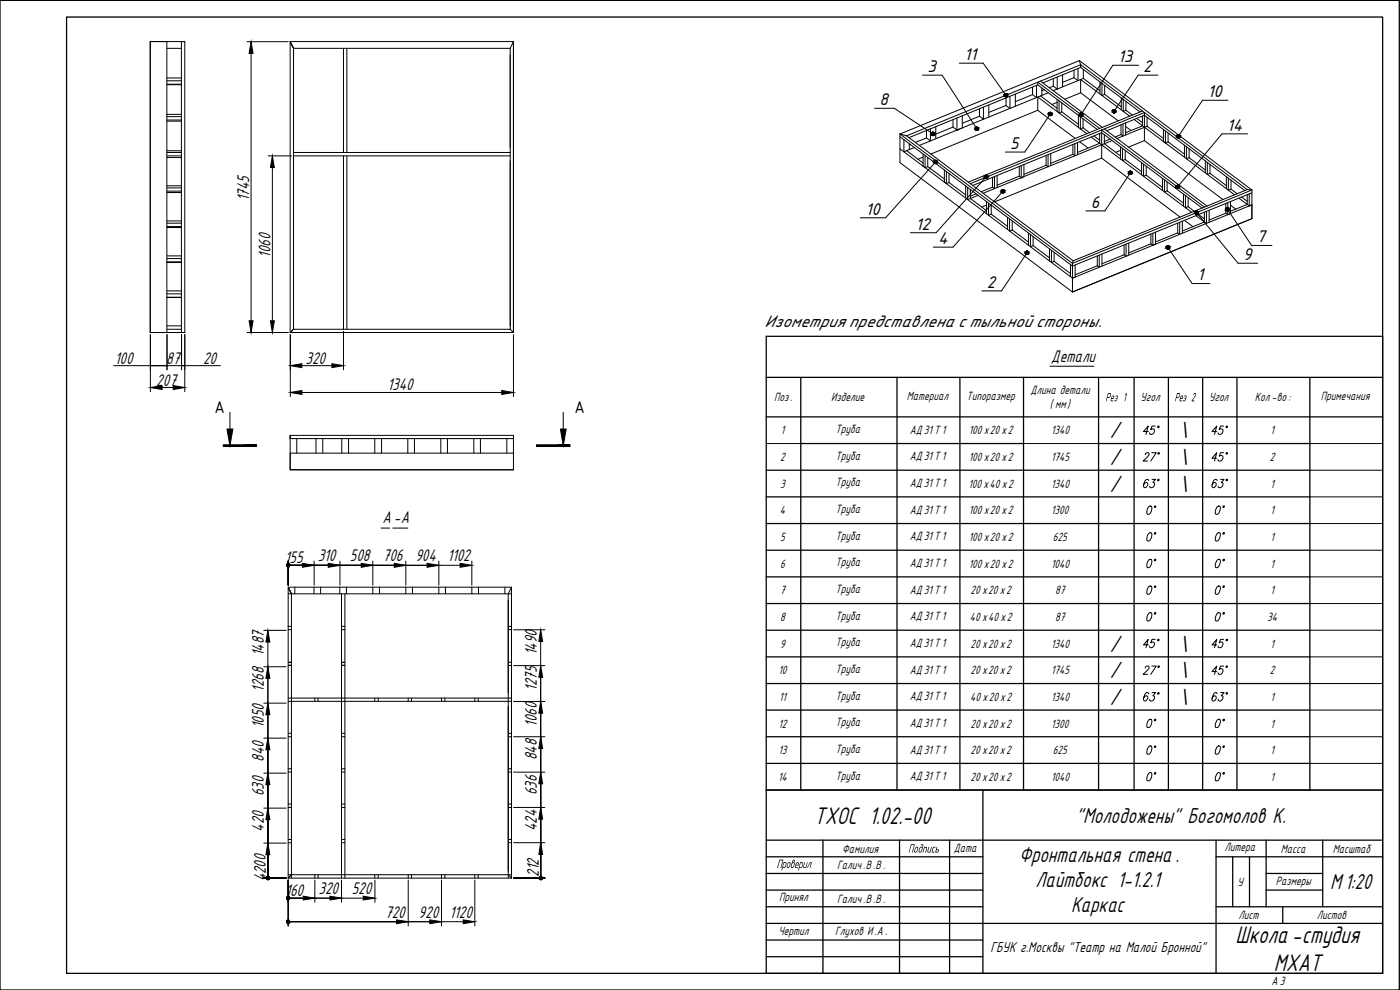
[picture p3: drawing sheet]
<svg xmlns="http://www.w3.org/2000/svg" width="420mm" height="297mm" viewBox="0 0 420 297" stroke-linecap="round" stroke-linejoin="round" font-family="sans-serif">
<defs><g id="words">
<g font-size="8">
<text x="244.3" y="247.1">ТХОС 1.02.-00</text>
<text x="370.8" y="282.9">Школа-студия</text>
<text x="382.3" y="291.2">МХАТ</text>
</g>
<g font-size="7.9">
<text x="333" y="131.5">/</text>
<text x="353.8" y="131.5">\</text>
<text x="333" y="139.5">/</text>
<text x="353.8" y="139.5">\</text>
<text x="333" y="147.5">/</text>
<text x="353.8" y="147.5">\</text>
<text x="333" y="195.5">/</text>
<text x="353.8" y="195.5">\</text>
<text x="333" y="203.5">/</text>
<text x="353.8" y="203.5">\</text>
<text x="333" y="211.5">/</text>
<text x="353.8" y="211.5">\</text>
</g>
<g font-size="7.2">
<text x="322.9" y="246.8">&quot;Молодожены&quot; Богомолов К.</text>
<text x="305.9" y="258.6">Фронтальная стена .</text>
<text x="310.8" y="266.1">Лайтбокс 1-1.2.1</text>
<text x="399.2" y="266.8">М1:20</text>
<text x="321.4" y="273.6">Каркас</text>
</g>
<g font-size="6.2">
<text x="341.8" y="139.7">27°</text>
<text x="362.7" y="139.7">45°</text>
<text x="342.9" y="163.7">0°</text>
<text x="363.4" y="163.7">0°</text>
<text x="347.8" y="187.7" transform="rotate(-90 347.8 187.7)">0°</text>
<text x="368.3" y="187.7" transform="rotate(-90 368.3 187.7)">0°</text>
<text x="341.8" y="211.7">63°</text>
<text x="362.7" y="211.7">63°</text>
<text x="347.8" y="235.7" transform="rotate(-90 347.8 235.7)">0°</text>
<text x="368.3" y="235.7" transform="rotate(-90 368.3 235.7)">0°</text>
</g>
<g font-size="5.7">
<text x="341.8" y="131.6">45°</text>
<text x="362.7" y="131.6">45°</text>
<text x="341.8" y="147.5">63°</text>
<text x="362.7" y="147.5">63°</text>
<text x="342.9" y="155.6">0°</text>
<text x="363.4" y="155.6">0°</text>
<text x="342.9" y="171.4">0°</text>
<text x="363.4" y="171.4">0°</text>
<text x="342.9" y="179.6">0°</text>
<text x="363.4" y="179.6">0°</text>
<text x="341.8" y="195.4">45°</text>
<text x="362.7" y="195.4">45°</text>
<text x="341.8" y="203.6">27°</text>
<text x="362.7" y="203.6">45°</text>
<text x="342.9" y="219.4">0°</text>
<text x="363.4" y="219.4">0°</text>
<text x="342.9" y="227.5">0°</text>
<text x="363.4" y="227.5">0°</text>
</g>
<g font-size="5.6">
<text x="74.8" y="60.4" transform="rotate(-90 74.8 60.4)">1745</text>
<text x="81.2" y="77.4" transform="rotate(-90 81.2 77.4)">1060</text>
<text x="34.5" y="109.1">100</text>
<text x="49.9" y="109.1">87</text>
<text x="61" y="109.1">20</text>
<text x="91.7" y="109.1">320</text>
<text x="315.5" y="108.5">Детали</text>
<text x="46.9" y="115.7">207</text>
<text x="116.3" y="117.2">1340</text>
<text x="114.8" y="157">А -А</text>
<text x="85.5" y="169">155</text>
<text x="95.4" y="168.4">310</text>
<text x="105" y="168.4">508</text>
<text x="114.9" y="168.4">706</text>
<text x="124.7" y="168.4">904</text>
<text x="134.3" y="168.4">1102</text>
<text x="79.2" y="196.9" transform="rotate(-90 79.2 196.9)">1487</text>
<text x="161.1" y="196.6" transform="rotate(-90 161.1 196.6)">1490</text>
<text x="79.2" y="207.7" transform="rotate(-90 79.2 207.7)">1268</text>
<text x="161.1" y="207.3" transform="rotate(-90 161.1 207.3)">1275</text>
<text x="79.2" y="218.6" transform="rotate(-90 79.2 218.6)">1050</text>
<text x="161.1" y="218.1" transform="rotate(-90 161.1 218.1)">1060</text>
<text x="79.2" y="228.5" transform="rotate(-90 79.2 228.5)">840</text>
<text x="161.1" y="228.1" transform="rotate(-90 161.1 228.1)">848</text>
<text x="79.2" y="238.9" transform="rotate(-90 79.2 238.9)">630</text>
<text x="161.1" y="238.6" transform="rotate(-90 161.1 238.6)">636</text>
<text x="79.2" y="249.5" transform="rotate(-90 79.2 249.5)">420</text>
<text x="161.1" y="249.5" transform="rotate(-90 161.1 249.5)">424</text>
<text x="161.7" y="263" transform="rotate(-90 161.7 263)">212</text>
<text x="79.8" y="264.5" transform="rotate(-90 79.8 264.5)">4200</text>
<text x="85.6" y="268.8">160</text>
<text x="95.6" y="268.3">320</text>
<text x="105.6" y="268.3">520</text>
<text x="115.6" y="275.4">720</text>
<text x="125.6" y="275.4">920</text>
<text x="134.9" y="275.3">1120</text>
</g>
<g font-size="4.9">
<text x="278.3" y="21.7">3</text>
<text x="289.4" y="18.1">11</text>
<text x="335.5" y="18.7">13</text>
<text x="343.1" y="21.7">2</text>
<text x="362.4" y="29.2">10</text>
<text x="264" y="31.6">8</text>
<text x="368.2" y="39.3">14</text>
<text x="303.2" y="44.7">5</text>
<text x="259.7" y="64.5">10</text>
<text x="327.4" y="62.4">6</text>
<text x="274.7" y="68.9">12</text>
<text x="281.6" y="73.3">4</text>
<text x="377.1" y="72.8">7</text>
<text x="373" y="78.1">9</text>
<text x="296.2" y="86.4">2</text>
<text x="359.3" y="84.1">1</text>
<text x="229.4" y="98.1">Изометрия представлена с тыльной стороны.</text>
<text x="64.3" y="123.9">А</text>
<text x="172.4" y="123.9">А</text>
</g>
<text font-size="4.8" x="297.3" y="285.6">ГБУК г.Москвы &quot;Театр на Малой Бронной&quot;</text>
<g font-size="4">
<text x="309.2" y="118.1">Длина детали</text>
<text x="232.3" y="120.4">Поз.</text>
<text x="249.5" y="120.4">Изделие</text>
<text x="272.1" y="120">Материал</text>
<text x="290.1" y="120">Типоразмер</text>
<text x="315.1" y="122.5">( мм)</text>
<text x="331.7" y="120.4">Рез</text>
<text x="336.9" y="120.4">1</text>
<text x="342.3" y="120.4">Угол</text>
<text x="352.4" y="120.4">Рез 2</text>
<text x="362.8" y="120.4">Угол</text>
<text x="376.6" y="120.4">Кол-во:</text>
<text x="396.4" y="120">Примечания</text>
<text x="234.3" y="130.3">1</text>
<text x="250.7" y="129.9">Труба</text>
<text x="273" y="130.2">АД 31Т 1</text>
<text x="290.7" y="130.3">100 х20 х2</text>
<text x="315.4" y="130.3">1340</text>
<text x="381.3" y="130.3">1</text>
<text x="250.7" y="138">Труба</text>
<text x="234.1" y="138.3">2</text>
<text x="273" y="138.1">АД 31Т 1</text>
<text x="290.7" y="138.3">100 х20 х2</text>
<text x="315.4" y="138.3">1745</text>
<text x="381.1" y="138.3">2</text>
<text x="234.1" y="146.3">3</text>
<text x="250.7" y="146">Труба</text>
<text x="273" y="146.1">АД 31Т 1</text>
<text x="290.7" y="146.3">100 х40х2</text>
<text x="315.4" y="146.3">1340</text>
<text x="381.3" y="146.3">1</text>
<text x="234" y="154.3">4</text>
<text x="250.7" y="154">Труба</text>
<text x="273" y="154.1">АД 31Т 1</text>
<text x="290.7" y="154.3">100 х20 х2</text>
<text x="315.5" y="154.3">1300</text>
<text x="381.3" y="154.3">1</text>
<text x="250.7" y="162">Труба</text>
<text x="234.1" y="162.3">5</text>
<text x="273" y="162.1">АД 31Т 1</text>
<text x="290.7" y="162.3">100 х20 х2</text>
<text x="316" y="162.3">625</text>
<text x="381.3" y="162.3">1</text>
<text x="234.1" y="170.3">6</text>
<text x="250.7" y="170">Труба</text>
<text x="273" y="170.1">АД 31Т 1</text>
<text x="290.7" y="170.3">100 х20 х2</text>
<text x="315.4" y="170.3">1040</text>
<text x="381.3" y="170.3">1</text>
<text x="234.1" y="178.3">7</text>
<text x="250.7" y="178">Труба</text>
<text x="273" y="178.1">АД 31Т 1</text>
<text x="291.3" y="178.3">20 х20 х2</text>
<text x="316.7" y="178.3">87</text>
<text x="381.3" y="178.3">1</text>
<text x="250.7" y="186">Труба</text>
<text x="234.1" y="186.3">8</text>
<text x="273" y="186.1">АД 31Т 1</text>
<text x="291.1" y="186.3">40х40 х2</text>
<text x="316.7" y="186.3">87</text>
<text x="380.3" y="186.3">34</text>
<text x="234.1" y="194.3">9</text>
<text x="250.7" y="194">Труба</text>
<text x="273" y="194.1">АД 31Т 1</text>
<text x="291.3" y="194.3">20 х20 х2</text>
<text x="315.4" y="194.3">1340</text>
<text x="381.3" y="194.3">1</text>
<text x="233.6" y="202.3">10</text>
<text x="250.7" y="202">Труба</text>
<text x="273" y="202.1">АД 31Т 1</text>
<text x="291.3" y="202.3">20 х20 х2</text>
<text x="315.4" y="202.3">1745</text>
<text x="381.1" y="202.3">2</text>
<text x="250.7" y="210">Труба</text>
<text x="233.8" y="210.3">11</text>
<text x="273" y="210.1">АД 31Т 1</text>
<text x="291.2" y="210.3">40 х20 х2</text>
<text x="315.4" y="210.3">1340</text>
<text x="381.3" y="210.3">1</text>
<text x="233.6" y="218.3">12</text>
<text x="250.7" y="218">Труба</text>
<text x="273" y="218.1">АД 31Т 1</text>
<text x="291.3" y="218.3">20 х20 х2</text>
<text x="315.5" y="218.3">1300</text>
<text x="381.3" y="218.3">1</text>
<text x="233.6" y="226.3">13</text>
<text x="250.7" y="226">Труба</text>
<text x="273" y="226.1">АД 31Т 1</text>
<text x="291.3" y="226.3">20 х20 х2</text>
<text x="316" y="226.3">625</text>
<text x="381.3" y="226.3">1</text>
<text x="250.7" y="234">Труба</text>
<text x="233.5" y="234.3">14</text>
<text x="273" y="234.1">АД 31Т 1</text>
<text x="291.3" y="234.3">20 х20 х2</text>
<text x="315.4" y="234.3">1040</text>
<text x="381.3" y="234.3">1</text>
<text x="252.7" y="255.8">Фамилия</text>
<text x="272.5" y="255.8">Подпись</text>
<text x="286.3" y="255.6">Дата</text>
<text x="367.5" y="255.4">Литера</text>
<text x="384.4" y="255.8">Масса</text>
<text x="400" y="255.8">Масштаб</text>
<text x="233" y="260.4">Проверил</text>
<text x="251.2" y="260.8">Галич.В.В.</text>
<text x="371.3" y="265.8">У</text>
<text x="382.9" y="265.5">Размеры</text>
<text x="233.8" y="270.5">Принял</text>
<text x="251.2" y="270.8">Галич.В.В.</text>
<text x="371.6" y="275.8">Лист</text>
<text x="395.2" y="275.8">Листов</text>
<text x="233.6" y="280.4">Чертил</text>
<text x="250.6" y="280.4">Глухов И.А.</text>
<text x="381.6" y="295.6">А 3</text>
</g>
</g></defs>
<!-- layer: 0 -->
<g fill="none" stroke="#000" stroke-width=".3">
<path d="M45.1 12.5h9.3v87.3h-4.3v-87.3h-5v87.3zM50.1 14.5h4.3M55.5 12.5h-1.1h1.1v87.3M87.1 12.5h67v87.3h-67zM88.1 14.5l-1-2 1 2M103.1 14.5v31.2M104.1 14.5v31.2M153.1 14.5h-65v84.3M153.1 16.5v27.8M154.1 12.5v87.3l-1-1v-84.3zM323.9 18.2l.4 1.2M323.9 18.2l-53.8 22"/>
<path d="M323.9 18.2l51.8 38.8M324.3 19.4v.8M324.3 19.4l-52.2 21.4M324.3 19.4l50 37.5M50.1 24.2h4.3M50.1 23.4h4.3M50.1 25.4h4.3M50.1 34.3h4.3M50.1 36.4h4.3M50.1 25.3h4.3M50.1 35h4.3M50.1 36h4.3"/>
<path d="M278 39.1v2.3M279.2 38.7v3.6l-1.2-.9M280.8 38v3.6M286 38.1l-5.2 2.1M286 35.9v2.2M286 38.1l1.2 .9M287.2 39h.1M287.2 35.4v3.6M288.8 34.7v3.7l-1.6 .6M294 34.9l-5.2 2.1M294 32.6v2.3M295.1 32.2v3.6l-1.1-.9"/>
<path d="M296.8 31.5v3.6M301.9 31.7l-5.1 2M301.9 29.4v2.3M303.1 28.9v3.6l-1.2-.8M304.7 28.3v3.6M309.9 28.4l-5.2 2.1M309.9 26.1v2.3M311.1 25.6v3.7l-1.2-.9M311.4 25.5l17.9 13.3M311.4 25.5v-.8l18.6 13.9M311.4 33.1v-4l14.8 11M311.4 25.5l-38.6 15.8"/>
<path d="M311.4 33.1l11.3 8.5M311.4 33.1l-32 13.1M312.3 24.3l18.5 14M312.3 28.8l4.9 3.7M312.7 26.4v2.2M313.4 27l-.7 .2M314.6 27.8l-38.7 15.8M316.1 25.9l-1.2 .4M316.1 23.6v2.3M317.2 29.8v3.6M317.2 30.7l-1.5 .7M317.3 23.1v3.6l-1.2-.8"/>
<path d="M317.8 30.3v3.6l.8-.3M318.6 30.9v2.7M318.6 33.6l5 3.7M318.9 22.5v3.6M322.3 23.3l-3.4 1.4M322.3 21.1v2.2M323.5 20.6v3.6l-1.2-.9M323.6 34.6v3.6M324.2 35v3.7l.8-.4M324.3 27.8v-3.9l14.7 11M324.3 20.2l-11.3 4.7M324.3 20.2l17.8 13.4"/>
<path d="M324.3 27.8l11.3 8.5M324.3 27.8l-4.8 2M325 35.7v2.6M325 38.3l2 1.5M325.1 23.5l5 3.7M325.1 20.9v2.6M325.1 23.5l-9 3.7M330.1 24.6v3.6M330.7 25v3.6l.8-.3M331.4 38.7l30.8 23.1M331.5 28.3l5 3.7M331.5 25.6v2.7"/>
<path d="M332.1 39.2l11.4-4.6 30.1 22.6M336.4 37.5v2.9M336.5 29.4v3.6M337 37.2v3.6l-.6-.4M337.1 29.8v3.6l.8-.3M337.8 36.9v3.6M337.8 38l1.6 1.1M337.9 33.1l2 1.4M337.9 30.4v2.7M340.4 35.8l30.1 22.6M341.2 35.5l1.7 1.3M342.9 34.8v2.9l-5.1 2.1"/>
<path d="M342.9 33.3l-52.3 21.3M344.3 37.9l4.9 3.7M344.3 35.2v2.7M344.3 37.9l-9.1 3.7M349.2 38.8v3.7l.6 .4M349.8 39.3v3.6M350.6 39.9v2.7M50.1 45.7h4.3M50.1 46.8h4.3M50.1 45.2h4.3M50.1 47.3h4.3M50.1 55.7h4.3"/>
<path d="M50.1 57.8h4.3M50.1 56.4h4.3M50.1 57.3h4.3M88.1 45.7h65M88.1 46.8h65M103.1 46.8v52M104.1 46.8v52M153.1 48.2v49.6M270.1 41l51.8 38.8 53.8-21.9M270.1 40.2v8.6l51.8 38.8M270.1 40.2l2 .6M270.1 44.6l51.8 38.9"/>
<path d="M270.1 40.2l51.8 38.8M271.3 41.9v3.6l3.1-1.2M272.1 40.8l50 37.5M272.1 45.2l4.9 3.7M272.9 41.3h.1M272.9 43.1v1.8M273.2 43.4l-.3 .1M277 46.3v3.6l.6 .4M277 47.1l-1.5 .7M277.6 46.7v3.6M278 41.4l-3.3 1.3M278.4 47.3v2.7"/>
<path d="M278.4 50l-.8 .3M278.4 50l5 3.7M283.4 51v3.6l.6 .5M284 51.5v3.6M284.8 52.1v2.7M284.8 54.8l-.8 .3M284.8 54.8l5 3.7M289.8 55.8v3.6M290.4 56.2v3.7l3.1-1.3M291.2 56.9v2.6l4.9 3.7M291.9 55.7l38.7-15.9 30.2 22.6M292.9 58.2l-1.7 .7"/>
<path d="M297.9 53.2v3M297.9 56.2l-3.4 1.3M298.4 53v3.6l-.5-.4M299.3 52.6v3.6M305.9 49.9v3M305.9 52.9l.6 .4M305.9 52.9l-6.6 2.7M306.5 53.3h.1M306.5 49.7v3.6M307.3 49.3v3.7l-.8 .3M313.9 46.6v3M313.9 49.6l-6.6 2.7"/>
<path d="M314.5 46.4v3.6l-.6-.4M315.3 46.1v3.6M322 43.4v2.9M322 46.3l-6.7 2.7M322.6 43.1l-.1 3.6-.5-.4M323.4 42.8v3.6M324 42.5l2.6 1.9M327.5 41.1l30.1 22.6M328.3 40.8l1.7 1.3M330 40.1v2.9l-6.6 2.7M330.6 47.4v-8.4l30.8 23.1M330.6 47.4l-32.1 13.2"/>
<path d="M330.6 47.4l23.6 17.7M331.4 40.5v2.6l4.9 3.7M333.1 41.7l-1.7 .7M333.7 42.2l-38.6 15.8M336.3 44.1v3.6M336.3 45.1l-1.4 .6M336.4 40.4l-1.8 .7M336.9 44.6v3.6l.8-.3M337.7 45.2v2.7M337.7 47.9l4.9 3.6M342.6 48.8v3.6M343.2 49.3v3.6l.8-.3"/>
<path d="M343.5 42.2v-8.4l-52.3 21.3M343.5 42.2l23.5 17.7M343.5 42.2l-4.8 1.9M344 49.9v2.7M344 52.6l4.9 3.6M348.9 53.5v3.7M349.5 54v3.6l.8-.3M350.3 54.6v2.7M350.3 57.3l4.9 3.6M350.6 42.6l4.9 3.7M350.6 42.6l-.8 .3M355.2 58.3v3.6"/>
<path d="M355.5 43.6v3.6M355.8 58.7v3.6l.8-.3M356.1 44v3.7l.8-.4M356.6 59.3v2.7M356.9 47.3l4.8 3.7M356.9 44.6v2.7M361.7 48.3v3.6M362.3 48.8v3.6l.8-.4M363.1 52l4.9 3.7M363.1 49.3v2.7M368 53v3.6M368.6 53.5v3.6l.8-.3"/>
<path d="M369.4 56.8l1.9 1.4M369.4 54v2.8M371.8 59.5l2.5 1.8M372.6 59.1l1.7 1.3M374.3 56.9l-52.2 21.4M374.3 58.4v2.9M374.3 56.9l1.4 .1M374.9 58.2v3.6M375.7 57v8.6l-53.8 22M375.7 57l-53.8 22M50.1 66.3h4.3M50.1 68.3h4.3"/>
<path d="M50.1 76.8h4.3M50.1 78.8h4.3M50.1 67h4.3M50.1 68h4.3M50.1 77.6h4.3M50.1 78.6h4.3M296.1 60.5v3.7M296.1 61.5l-1.5 .6M296.7 61v3.6l.8-.4M297.5 61.6v2.6M297.5 64.2l4.9 3.7M302.4 65.3v3.6"/>
<path d="M303 65.7v3.6l.8-.3M303.8 66.3v2.7M303.8 69l4.9 3.6M308.7 70v3.6M309.2 70.4v3.6l.8-.3M310 71v2.7M310 73.7l5 3.7M315 74.7v3.6M315.6 75.1v3.6l.8-.3M316.4 75.7v2.7M316.4 78.4l4.9 3.7M321.3 79.4v3.6"/>
<path d="M321.9 79v8.6M322.1 78.3l-.2 .7M322.7 79.5v3.6l-.8 .4M329.3 76.8v2.9M329.3 79.7l-6.6 2.8M329.9 76.6v3.6l-.6-.5M330.7 76.2v3.7M337.4 73.5v2.9M337.4 76.4l-6.7 2.7M337.9 73.3v3.6l-.5-.5M338.8 73v3.6M345.4 73.2l-6.6 2.7"/>
<path d="M345.4 70.2v3M345.4 73.2l.6 .4M346 70v3.6M346.8 69.7v3.6l-.8 .3M353.4 67v2.9M353.4 69.9l-6.6 2.7M354 66.7v3.6l-.6-.4M354.8 66.4v3.6M355.5 66.1l2.5 1.9M356.6 62l1.8 1.4M359.7 64.4l1.7 1.3M361.4 63.7v2.9l-6.5 2.7"/>
<path d="M362.1 63.4v3.6l-3.2-2.3M362.9 63.1v3.6M367.9 61v3M367.9 64l.6 .4M367.9 64l-5 2M368.5 60.8v3.6M369.3 60.5v3.6l-.8 .3M369.3 61.5l1.6 1.3M374.3 61.3l.6 .5M374.3 61.3l-5 2.1M374.9 61.8l.8-.3-53.8 22M45.1 99.8h5h-5"/>
<path d="M50.1 98.8h4.3M50.1 97.8h4.3M50.1 87.3h4.3M50.1 89.3h4.3M50.1 88.2h4.3M50.1 89.2h4.3M55.5 99.8h-1.1h1.1M88.1 98.8l-1 1M88.1 98.8h65M69 123.7v10M87.1 130.6v1v-1h67v10.4M89.1 131.6v4.4"/>
<path d="M94.8 131.6v4.4M96.9 131.6v4.4M102.6 131.6v4.4M104.6 131.6v4.4M112.5 131.6v4.4M114.5 131.6v4.4M122.4 131.6v4.4M124.4 131.6v4.4M132.3 131.6v4.4M134.3 131.6v4.4M142.2 131.6v4.4M144.2 131.6v4.4"/>
<path d="M152.1 131.6v4.4M154.1 131.6h-67v9.4h67M154.1 136h-67v5h67M169 123.7v10M114.4 158.4h2.5M117.9 158.4h1.9M119.9 158.4h2.5M86.5 176.2h67v87.3h-67zM86.5 178.2h1M87.5 178.2l-1-2 1 2M88.5 176.2v2M94.2 176.2v2"/>
<path d="M96.2 176.2v2M102 176.2v2M102.5 178.2v85.3M103.5 178.2v85.3M104 176.2v2M111.9 176.2v2M113.9 176.2v2M121.8 176.2v2M123.8 176.2v2M131.7 176.2v2M133.7 176.2v2M141.6 176.2v2"/>
<path d="M143.6 176.2v2M151.5 176.2v2M153.5 176.2v87.3l-1-1v-84.3zM153.5 178.2h-66v84.3M86.5 198.7h1M86.5 199.7h1M86.5 187.9h1M86.5 188.9h1M86.6 198.8h.8M86.6 199.6h.8M102.5 198.7h1M102.5 199.7h1"/>
<path d="M102.5 187.9h1M102.5 188.9h1M102.6 198.8h.8M102.6 199.6h.8M152.5 180.2v27.7M152.5 198.7h1M152.5 199.7h1M152.5 187.9h1M152.5 188.9h1M86.5 209.5h67M86.5 210.4h67M94.5 209.5v.9"/>
<path d="M95.5 209.5v.9M112.5 209.5v.9M113.5 209.5v.9M122.5 209.5v.9M123.5 209.5v.9M132.5 209.5v.9M133.5 209.5v.9M142.5 209.5v.9M143.5 209.5v.9M152.5 211.9v49.5M86.5 230.7h1M86.5 231.6h1"/>
<path d="M86.5 220h1M86.5 221.1h1M102.5 230.7h1M102.5 231.6h1M102.5 220h1M102.5 221.1h1M152.5 230.7h1M152.5 231.6h1M152.5 220h1M152.5 221.1h1M86.5 241.2h1M86.5 242.3h1"/>
<path d="M86.5 251.9h1M86.5 252.8h1M102.5 241.2h1M102.5 242.3h1M102.5 251.9h1M102.5 252.8h1M152.5 241.2h1M152.5 242.3h1M152.5 251.9h1M152.5 252.8h1M86.5 262.5h1v1M87.5 262.5l-1 1"/>
<path d="M87.5 262.5h65M94.5 262.5v1M95.5 262.5v1M112.5 262.5v1M113.5 262.5v1M122.5 262.5v1M123.5 262.5v1M132.5 262.5v1M133.5 262.5v1M142.5 262.5v1M143.5 262.5v1M153.5 262.5h-1v1"/>
</g>
<g fill="none" stroke="#000" stroke-width=".38">
<path d="M0 .1h419.9v296.9h-419.9zM20 5.1h395v286.9h-395zM230 237.1h185v54.9h-185zM295 237.1v54.9M230 252.1h185M230 257.1h65M247 252.1v39.9M270 252.1v39.9M285 252.1v39.9M365 257.1h50M365 252.1v39.9M370 257.1v15"/>
<path d="M375 257.1v15M380 252.1v20M397 252.1v20M230 262.1h65M230 267.1h65M230 272.1h65M230 277.1h185M365 272.1h50M380 262.1h17M380 267.1h17M385 272.1v5M230 282.1h65"/>
<path d="M230 287h65"/>
</g>
<g fill="#000">
<path d="M241.4 258.7l.2 .1-.3 1.3 .5 .1 .6-1.5-.5 1.7-.9-.1zM243 258.8l.6-.1-.4 1.7-.2-.1 .4-1.4h-.2l-1 1.5zM278.6 254.2l.2-.1-.3 1.4 .6 .1 .3-1.4 .3-.1-.6 1.7h-.6l-.2-.2zM280 254.3l.2-.2h.6l-.1 .2-.6 .2-.2 1 .4 .1v.2l-.6-.2z"/>
<path d="M240.1 258.8l.7-.1 .2 .5-.3 1-.8 .2-.4 .8zM240.3 258.9l-.4 1.3 .7-.2 .2-1z"/>
<path d="M281.1 254.1h.2l-.2 .7h.5l.2 .5-.4 .5h-.7zM281.1 255l-.2 .6 .6-.1 .1-.3z"/>
</g>
<g fill="none" stroke="#000" stroke-width=".3">
<path d="M74.1 12.5h12.4M75.4 16v80.3M80.5 46.8h7M81.7 50.3v46M74.1 99.8h12.4M103.1 99.4v11.5M34.1 109.7h11M45.1 100.4v17.1M48.6 116.3h3.4M50.1 109.7h-5h5M50.1 109.7h4.4M50.1 100.4v10.5"/>
<path d="M54.5 100.4v10.5M55.5 109.7h-1h1M55.5 109.7h10.6M55.5 100.4v17.1M87.1 100.4v18.6M90.6 117.8h60M90.6 109.7h9M154.1 100.4v18.6M86.5 168.3v7.3M86.5 169.6h51.6M94.3 168.3v7.3M102 168.3v7.3"/>
<path d="M111.9 168.3v7.3M121.8 168.3v7.3M131.7 168.3v7.3M141.6 168.3v7.3M79.2 189.1h6.7M80.4 192.6v70.9M154.1 199.7h9.4M154.1 189h9.4M162.3 192.5v71M79.2 211h6.7M79.2 200.1h6.7M154.1 210.5h9.4"/>
<path d="M79.2 232h6.7M79.2 221.5h6.7M154.1 231.7h9.4M154.1 221.1h9.4M79.2 253h6.7M79.2 242.5h6.7M154.1 252.8h9.4M154.1 242.3h9.4M79.2 263.5h6.7M86.5 264.1v13.7M86.5 269.5h22.5M86.5 276.5h52.5"/>
<path d="M94.5 264.1v6.6M102.5 264.1v6.6M112.5 264.1v6.6M122.5 264.1v13.7M132.5 264.1v13.7M142.5 264.1v13.7M154.1 263.5h9.4"/>
</g>
<g fill="#000" stroke="#000" stroke-width=".3">
<path d="M75.4 12.5l.5 3.5h-1.1zM81.7 46.8l.6 3.5h-1.1zM74.8 96.3h1.1l-.5 3.5zM81.2 96.3h1.1l-.6 3.5zM45.1 116.3l3.5-.6v1.2zM52 115.7l3.5 .6-3.5 .6zM87.1 117.8l3.5-.6v1.1zM87.1 109.7l3.5-.6v1.2zM99.6 109.1l3.5 .6-3.5 .6zM150.6 117.2l3.5 .6-3.5 .5zM90.8 169l3.5 .6-3.5 .6zM98.5 169l3.5 .6-3.5 .6z"/>
<path d="M108.4 169l3.5 .6-3.5 .6zM118.3 169l3.5 .6-3.5 .6zM128.2 169l3.5 .6-3.5 .6zM138.1 169l3.5 .6-3.5 .6zM80.4 189.1l.6 3.5h-1.2zM162.3 189l.6 3.5h-1.2zM80.4 211l.6 3.4h-1.2zM80.4 200.1l.6 3.4h-1.2zM162.3 210.5l.6 3.5h-1.2zM162.3 199.7l.6 3.5h-1.2zM80.4 232l.6 3.4h-1.2zM80.4 221.5l.6 3.4h-1.2z"/>
<path d="M162.3 231.7l.6 3.4h-1.2zM162.3 221.1l.6 3.5h-1.2zM80.4 253l.6 3.4h-1.2zM80.4 242.5l.6 3.4h-1.2zM162.3 252.8l.6 3.6h-1.2zM162.3 242.3l.6 3.5h-1.2zM91 268.9l3.5 .6-3.5 .5zM99 268.9l3.5 .6-3.5 .5zM109 268.9l3.5 .6-3.5 .5zM119 276l3.5 .5-3.5 .6zM129 276l3.5 .5-3.5 .6zM139 276l3.5 .5-3.5 .6z"/>
</g>
<!-- layer: 0 -->
<g fill="#000" stroke="#000" stroke-width=".3">
<path d="M68.1 128.7h1.8l-.9 5zM168.2 128.7h1.7l-.9 5z"/>
<path d="M67 134h10v-.5zM67 133.5h10l-10 .5z"/>
<path d="M161 133.5v.5l10.1-.5zM161 134l10.1-.5v.5z"/>
<path d="M86.1 169.6v.2l.4-.2zM86.1 169.8l.4-.2-.2 .4zM86.5 169.6l-.2 .4h.2z"/>
<path d="M86.1 169.6v.2l.4-.2zM86.1 169.8l.4-.2-.2 .4zM86.5 169.6l-.2 .4h.2z"/>
<path d="M86.1 169.6v.2l.4-.2zM86.1 169.8l.4-.2-.2 .4zM86.5 169.6l-.2 .4h.2z"/>
<path d="M86.1 169.6v.2l.4-.2zM86.1 169.8l.4-.2-.2 .4zM86.5 169.6l-.2 .4h.2z"/>
<path d="M86.1 169.6v.2l.4-.2zM86.1 169.8l.4-.2-.2 .4zM86.5 169.6l-.2 .4h.2z"/>
<path d="M86.1 169.6v.2l.4-.2zM86.1 169.8l.4-.2-.2 .4zM86.5 169.6l-.2 .4h.2z"/>
<path d="M86.5 169.6v.4h.2zM86.5 169.6l.4 .2-.2 .2zM86.5 169.6l.4 .2 .1-.2z"/>
<path d="M86.3 169.2l.2 .4v-.5zM86.3 169.2l.2 .4-.4-.2zM86.1 169.4v.2h.4z"/>
<path d="M86.5 169.6v.4h.2zM86.5 169.6l.4 .2-.2 .2zM86.5 169.6l.4 .2 .1-.2z"/>
<path d="M86.3 169.2l.2 .4v-.5zM86.3 169.2l.2 .4-.4-.2zM86.1 169.4v.2h.4z"/>
<path d="M86.5 169.6v.4h.2zM86.5 169.6l.4 .2-.2 .2zM86.5 169.6l.4 .2 .1-.2z"/>
<path d="M86.3 169.2l.2 .4v-.5zM86.3 169.2l.2 .4-.4-.2zM86.1 169.4v.2h.4z"/>
<path d="M86.5 169.6v.4h.2zM86.5 169.6l.4 .2-.2 .2zM86.5 169.6l.4 .2 .1-.2z"/>
<path d="M86.3 169.2l.2 .4v-.5zM86.3 169.2l.2 .4-.4-.2zM86.1 169.4v.2h.4z"/>
<path d="M86.5 169.6v.4h.2zM86.5 169.6l.4 .2-.2 .2zM86.5 169.6l.4 .2 .1-.2z"/>
<path d="M86.3 169.2l.2 .4v-.5zM86.3 169.2l.2 .4-.4-.2zM86.1 169.4v.2h.4z"/>
<path d="M86.5 169.6v.4h.2zM86.5 169.6l.4 .2-.2 .2zM86.5 169.6l.4 .2 .1-.2z"/>
<path d="M86.3 169.2l.2 .4v-.5zM86.3 169.2l.2 .4-.4-.2zM86.1 169.4v.2h.4z"/>
<path d="M86.5 169.6h.5l-.1-.2zM86.7 169.2l.2 .2-.4 .2zM86.5 169.1v.5l.2-.4z"/>
<path d="M86.5 169.6h.5l-.1-.2zM86.7 169.2l.2 .2-.4 .2zM86.5 169.1v.5l.2-.4z"/>
<path d="M86.5 169.6h.5l-.1-.2zM86.7 169.2l.2 .2-.4 .2zM86.5 169.1v.5l.2-.4z"/>
<path d="M86.5 169.6h.5l-.1-.2zM86.7 169.2l.2 .2-.4 .2zM86.5 169.1v.5l.2-.4z"/>
<path d="M86.5 169.6h.5l-.1-.2zM86.7 169.2l.2 .2-.4 .2zM86.5 169.1v.5l.2-.4z"/>
<path d="M86.5 169.6h.5l-.1-.2zM86.7 169.2l.2 .2-.4 .2zM86.5 169.1v.5l.2-.4z"/>
<path d="M80 263.5v.2l.4-.2zM80 263.7l.4-.2-.2 .3zM80.4 263.5l-.2 .3 .2 .1z"/>
<path d="M80 263.5v.2l.4-.2zM80 263.7l.4-.2-.2 .3zM80.4 263.5l-.2 .3 .2 .1z"/>
<path d="M80 263.5v.2l.4-.2zM80 263.7l.4-.2-.2 .3zM80.4 263.5l-.2 .3 .2 .1z"/>
<path d="M80 263.5v.2l.4-.2zM80 263.7l.4-.2-.2 .3zM80.4 263.5l-.2 .3 .2 .1z"/>
<path d="M80 263.5v.2l.4-.2zM80 263.7l.4-.2-.2 .3zM80.4 263.5l-.2 .3 .2 .1z"/>
<path d="M80 263.5v.2l.4-.2zM80 263.7l.4-.2-.2 .3zM80.4 263.5l-.2 .3 .2 .1z"/>
<path d="M80 263.5v.2l.4-.2zM80 263.7l.4-.2-.2 .3zM80.4 263.5l-.2 .3 .2 .1z"/>
<path d="M80.4 263.5v.4l.2-.1zM80.4 263.5l.4 .2-.2 .1zM80.4 263.5l.4 .2v-.2z"/>
<path d="M80.2 263.1l.2 .4v-.5zM80.2 263.1l.2 .4-.4-.2zM80 263.3v.2h.4z"/>
<path d="M80.4 263.5v.4l.2-.1zM80.4 263.5l.4 .2-.2 .1zM80.4 263.5l.4 .2v-.2z"/>
<path d="M80.2 263.1l.2 .4v-.5zM80.2 263.1l.2 .4-.4-.2zM80 263.3v.2h.4z"/>
<path d="M80.4 263.5v.4l.2-.1zM80.4 263.5l.4 .2-.2 .1zM80.4 263.5l.4 .2v-.2z"/>
<path d="M80.2 263.1l.2 .4v-.5zM80.2 263.1l.2 .4-.4-.2zM80 263.3v.2h.4z"/>
<path d="M80.4 263.5v.4l.2-.1zM80.4 263.5l.4 .2-.2 .1zM80.4 263.5l.4 .2v-.2z"/>
<path d="M80.2 263.1l.2 .4v-.5zM80.2 263.1l.2 .4-.4-.2zM80 263.3v.2h.4z"/>
<path d="M80.4 263.5v.4l.2-.1zM80.4 263.5l.4 .2-.2 .1zM80.4 263.5l.4 .2v-.2z"/>
<path d="M80.2 263.1l.2 .4v-.5zM80.2 263.1l.2 .4-.4-.2zM80 263.3v.2h.4z"/>
<path d="M80.4 263.5v.4l.2-.1zM80.4 263.5l.4 .2-.2 .1zM80.4 263.5l.4 .2v-.2z"/>
<path d="M80.2 263.1l.2 .4v-.5zM80.2 263.1l.2 .4-.4-.2zM80 263.3v.2h.4z"/>
<path d="M80.4 263.5v.4l.2-.1zM80.4 263.5l.4 .2-.2 .1zM80.4 263.5l.4 .2v-.2z"/>
<path d="M80.2 263.1l.2 .4v-.5zM80.2 263.1l.2 .4-.4-.2zM80 263.3v.2h.4z"/>
<path d="M80.4 263.5h.4v-.2zM80.6 263.1l.2 .2-.4 .2zM80.4 263v.5l.2-.4z"/>
<path d="M80.4 263.5h.4v-.2zM80.6 263.1l.2 .2-.4 .2zM80.4 263v.5l.2-.4z"/>
<path d="M80.4 263.5h.4v-.2zM80.6 263.1l.2 .2-.4 .2zM80.4 263v.5l.2-.4z"/>
<path d="M80.4 263.5h.4v-.2zM80.6 263.1l.2 .2-.4 .2zM80.4 263v.5l.2-.4z"/>
<path d="M80.4 263.5h.4v-.2zM80.6 263.1l.2 .2-.4 .2zM80.4 263v.5l.2-.4z"/>
<path d="M80.4 263.5h.4v-.2zM80.6 263.1l.2 .2-.4 .2zM80.4 263v.5l.2-.4z"/>
<path d="M80.4 263.5h.4v-.2zM80.6 263.1l.2 .2-.4 .2zM80.4 263v.5l.2-.4z"/>
<path d="M86.1 269.5v.2l.4-.2zM86.1 269.7l.4-.2-.2 .3zM86.5 269.5l-.2 .3 .2 .1z"/>
<path d="M86.1 269.5v.2l.4-.2zM86.1 269.7l.4-.2-.2 .3zM86.5 269.5l-.2 .3 .2 .1z"/>
<path d="M86.1 269.5v.2l.4-.2zM86.1 269.7l.4-.2-.2 .3zM86.5 269.5l-.2 .3 .2 .1z"/>
<path d="M86.1 276.5v.3l.4-.3zM86.1 276.8l.4-.3-.2 .4zM86.5 276.5l-.2 .4 .2 .1z"/>
<path d="M86.1 276.5v.3l.4-.3zM86.1 276.8l.4-.3-.2 .4zM86.5 276.5l-.2 .4 .2 .1z"/>
<path d="M86.1 276.5v.3l.4-.3zM86.1 276.8l.4-.3-.2 .4zM86.5 276.5l-.2 .4 .2 .1z"/>
<path d="M86.5 269.5v.4l.2-.1zM86.5 269.5l.4 .2-.2 .1zM86.5 269.5l.4 .2 .1-.2z"/>
<path d="M86.3 269.1l.2 .4v-.5zM86.1 269.2l.2-.1 .2 .4zM86.1 269.2v.3h.4z"/>
<path d="M86.5 269.5v.4l.2-.1zM86.5 269.5l.4 .2-.2 .1zM86.5 269.5l.4 .2 .1-.2z"/>
<path d="M86.3 269.1l.2 .4v-.5zM86.1 269.2l.2-.1 .2 .4zM86.1 269.2v.3h.4z"/>
<path d="M86.5 269.5v.4l.2-.1zM86.5 269.5l.4 .2-.2 .1zM86.5 269.5l.4 .2 .1-.2z"/>
<path d="M86.3 269.1l.2 .4v-.5zM86.1 269.2l.2-.1 .2 .4zM86.1 269.2v.3h.4z"/>
<path d="M86.5 276.5v.5l.2-.1zM86.5 276.5l.4 .3-.2 .1zM86.5 276.5l.4 .3 .1-.3z"/>
<path d="M86.3 276.2l.2 .3v-.4zM86.3 276.2l.2 .3-.4-.2zM86.1 276.3v.2h.4z"/>
<path d="M86.5 276.5v.5l.2-.1zM86.5 276.5l.4 .3-.2 .1zM86.5 276.5l.4 .3 .1-.3z"/>
<path d="M86.3 276.2l.2 .3v-.4zM86.3 276.2l.2 .3-.4-.2zM86.1 276.3v.2h.4z"/>
<path d="M86.5 276.5v.5l.2-.1zM86.5 276.5l.4 .3-.2 .1zM86.5 276.5l.4 .3 .1-.3z"/>
<path d="M86.3 276.2l.2 .3v-.4zM86.3 276.2l.2 .3-.4-.2zM86.1 276.3v.2h.4z"/>
<path d="M86.5 269.5h.5l-.1-.3zM86.7 269.1l.2 .1-.4 .3zM86.5 269v.5l.2-.4z"/>
<path d="M86.5 269.5h.5l-.1-.3zM86.7 269.1l.2 .1-.4 .3zM86.5 269v.5l.2-.4z"/>
<path d="M86.5 269.5h.5l-.1-.3zM86.7 269.1l.2 .1-.4 .3zM86.5 269v.5l.2-.4z"/>
<path d="M86.5 276.5h.5l-.1-.2zM86.7 276.2l.2 .1-.4 .2zM86.5 276.1v.4l.2-.3z"/>
<path d="M86.5 276.5h.5l-.1-.2zM86.7 276.2l.2 .1-.4 .2zM86.5 276.1v.4l.2-.3z"/>
<path d="M86.5 276.5h.5l-.1-.2zM86.7 276.2l.2 .1-.4 .2zM86.5 276.1v.4l.2-.3z"/>
<path d="M161.8 263.5l.1 .2 .4-.2zM161.9 263.7l.4-.2-.2 .3zM162.3 263.5l-.2 .3 .2 .1z"/>
<path d="M161.8 263.5l.1 .2 .4-.2zM161.9 263.7l.4-.2-.2 .3zM162.3 263.5l-.2 .3 .2 .1z"/>
<path d="M161.8 263.5l.1 .2 .4-.2zM161.9 263.7l.4-.2-.2 .3zM162.3 263.5l-.2 .3 .2 .1z"/>
<path d="M161.8 263.5l.1 .2 .4-.2zM161.9 263.7l.4-.2-.2 .3zM162.3 263.5l-.2 .3 .2 .1z"/>
<path d="M161.8 263.5l.1 .2 .4-.2zM161.9 263.7l.4-.2-.2 .3zM162.3 263.5l-.2 .3 .2 .1z"/>
<path d="M161.8 263.5l.1 .2 .4-.2zM161.9 263.7l.4-.2-.2 .3zM162.3 263.5l-.2 .3 .2 .1z"/>
<path d="M161.8 263.5l.1 .2 .4-.2zM161.9 263.7l.4-.2-.2 .3zM162.3 263.5l-.2 .3 .2 .1z"/>
<path d="M162.3 263.5v.4l.2-.1zM162.3 263.5l.3 .2-.1 .1zM162.3 263.5l.3 .2 .1-.2z"/>
<path d="M162.1 263.1l.2 .4v-.5zM162.1 263.1l.2 .4-.4-.2zM161.9 263.3l-.1 .2h.5z"/>
<path d="M162.3 263.5v.4l.2-.1zM162.3 263.5l.3 .2-.1 .1zM162.3 263.5l.3 .2 .1-.2z"/>
<path d="M162.1 263.1l.2 .4v-.5zM162.1 263.1l.2 .4-.4-.2zM161.9 263.3l-.1 .2h.5z"/>
<path d="M162.3 263.5v.4l.2-.1zM162.3 263.5l.3 .2-.1 .1zM162.3 263.5l.3 .2 .1-.2z"/>
<path d="M162.1 263.1l.2 .4v-.5zM162.1 263.1l.2 .4-.4-.2zM161.9 263.3l-.1 .2h.5z"/>
<path d="M162.3 263.5v.4l.2-.1zM162.3 263.5l.3 .2-.1 .1zM162.3 263.5l.3 .2 .1-.2z"/>
<path d="M162.1 263.1l.2 .4v-.5zM162.1 263.1l.2 .4-.4-.2zM161.9 263.3l-.1 .2h.5z"/>
<path d="M162.3 263.5v.4l.2-.1zM162.3 263.5l.3 .2-.1 .1zM162.3 263.5l.3 .2 .1-.2z"/>
<path d="M162.1 263.1l.2 .4v-.5zM162.1 263.1l.2 .4-.4-.2zM161.9 263.3l-.1 .2h.5z"/>
<path d="M162.3 263.5v.4l.2-.1zM162.3 263.5l.3 .2-.1 .1zM162.3 263.5l.3 .2 .1-.2z"/>
<path d="M162.1 263.1l.2 .4v-.5zM162.1 263.1l.2 .4-.4-.2zM161.9 263.3l-.1 .2h.5z"/>
<path d="M162.3 263.5v.4l.2-.1zM162.3 263.5l.3 .2-.1 .1zM162.3 263.5l.3 .2 .1-.2z"/>
<path d="M162.1 263.1l.2 .4v-.5zM162.1 263.1l.2 .4-.4-.2zM161.9 263.3l-.1 .2h.5z"/>
<path d="M162.3 263.5h.4l-.1-.2zM162.5 263.1l.1 .2-.3 .2zM162.3 263v.5l.2-.4z"/>
<path d="M162.3 263.5h.4l-.1-.2zM162.5 263.1l.1 .2-.3 .2zM162.3 263v.5l.2-.4z"/>
<path d="M162.3 263.5h.4l-.1-.2zM162.5 263.1l.1 .2-.3 .2zM162.3 263v.5l.2-.4z"/>
<path d="M162.3 263.5h.4l-.1-.2zM162.5 263.1l.1 .2-.3 .2zM162.3 263v.5l.2-.4z"/>
<path d="M162.3 263.5h.4l-.1-.2zM162.5 263.1l.1 .2-.3 .2zM162.3 263v.5l.2-.4z"/>
<path d="M162.3 263.5h.4l-.1-.2zM162.5 263.1l.1 .2-.3 .2zM162.3 263v.5l.2-.4z"/>
<path d="M162.3 263.5h.4l-.1-.2zM162.5 263.1l.1 .2-.3 .2zM162.3 263v.5l.2-.4z"/>
</g>
<g fill="none" stroke="#000" stroke-width=".3">
<path d="M287.9 19h7.2l6.8 9.6M341.7 19.6h-7.7l-9.6 14.8M262.5 32.5h5.9l11.6 7.7M276.8 22.5h5.9l10.5 16.1M292.7 38.6l.5-.4 .5 .4-.5 .5zM301.4 28.6l.5-.5 .5 .5-.5 .5zM314.7 34.2l.5-.5 .5 .5-.5 .5zM315.2 34.2l-7.6 11.4h-5.9M323.9 34.4l.5-.5 .6 .5-.6 .5zM333.8 33.4l.5-.5 .6 .5-.6 .5zM347.5 22.5h-5.9l-7.3 10.9M368.5 30.1h-7.6l-7.2 10.8"/>
<path d="M279.5 40.2l.5-.5 .5 .5-.5 .5zM280.3 48.6l.5-.5 .5 .5-.5 .5zM280.8 48.6l-15 16.7h-7.6M295.4 53.1l.6-.5 .4 .5-.4 .5zM296 53.1l-15.1 16.7h-7.7M300.5 57.4l.5-.5 .5 .5-.5 .5zM301 57.4l-15 16.8h-5.9M338.7 51.9l.5-.5 .5 .5-.5 .5zM339.2 51.9l-7.6 11.4h-5.7M352.9 56.1l.5-.5 .5 .5-.5 .5zM353.2 40.9l.5-.5 .5 .5-.5 .5zM374.4 40.2h-7.7l-13.3 15.9"/>
<path d="M307.7 75.8l.5-.5 .5 .5-.5 .6zM308.2 75.8l-7.6 11.5h-5.9M350 74.2l.5-.5 .5 .5-.5 .5zM350.5 74.2l7.3 10.9h5.3M359.1 63.3l.5 .5-.5 .5-.5-.5zM359.1 63.8l12.5 15.2h5.8M368.4 62.3l.5 .5-.5 .5-.5-.5zM368.4 62.8l7.2 10.8h6.1"/>
</g>
<g fill="#000" stroke="#000" stroke-width=".3">
<path d="M279.9 39.7h.2zM293 39.1h.3zM293.1 38.2h.1zM301.7 29h.3zM301.8 28.1h.2zM315 34.7h.4zM315.1 33.7h.2zM324.3 34.8h.3zM324.4 33.9h.1zM334.2 33.9h.3zM334.3 32.9h.1zM279.8 40.7h.4z"/>
<path d="M280.6 49.1h.4zM280.7 48.1h.2zM295.7 53.5h.4zM295.8 52.6h.2zM300.8 57.9h.4zM300.9 56.9h.2zM339 52.4h.4zM339.1 51.4h.2zM353.2 56.5h.4zM353.3 55.6h.2zM353.5 41.4h.3zM353.6 40.4h.1z"/>
<path d="M308.1 76.3h.3zM308.1 75.4h.2zM350.4 74.7h.3zM350.4 73.7h.2zM358.9 64.2h.3zM359 63.3h.2zM368.2 63.3h.4zM368.3 62.3h.2z"/>
<path d="M279.9 39.7h.3zM279.8 39.7h.4z"/>
<path d="M279.8 39.7h.4zM279.8 39.7h.4z"/>
<path d="M279.8 39.7l.5 .1zM279.7 39.8h.6z"/>
<path d="M279.7 39.8l.7 .1zM279.6 39.9h.8z"/>
<path d="M279.6 39.9h.9zM279.6 39.9h.9z"/>
<path d="M279.6 39.9l.9 .1zM279.6 39.9l.9 .1z"/>
<path d="M279.5 40l1 .1zM279.5 40l1 .1z"/>
<path d="M293 39.1h.2zM293.1 39.1h.1z"/>
<path d="M293.1 38.2h.2zM293 38.2h.3z"/>
<path d="M293 38.2h.4zM292.9 38.2h.5z"/>
<path d="M292.9 38.2l.6 .1zM292.8 38.3h.7z"/>
<path d="M292.9 39.1h.5zM292.9 39.1h.4z"/>
<path d="M292.8 38.3h.7zM292.8 38.3h.7z"/>
<path d="M292.8 39h.7zM292.8 39l.6 .1z"/>
<path d="M292.8 38.3l.8 .1zM292.8 38.3l.8 .1z"/>
<path d="M292.8 39h.7zM292.8 39h.7z"/>
<path d="M292.7 38.4l.9 .1zM292.7 38.4l.9 .1z"/>
<path d="M292.7 38.9h.9zM292.7 38.9l.8 .1z"/>
<path d="M292.7 38.5l1 .1zM292.7 38.5l1 .1z"/>
<path d="M292.7 38.8h.9zM292.7 38.8l.9 .1z"/>
<path d="M292.7 38.6h1zM292.7 38.6h1z"/>
<path d="M292.7 38.6l1 .1zM292.7 38.6l1 .1z"/>
<path d="M292.7 38.7h1zM292.7 38.7l.9 .1z"/>
<path d="M301.7 29h.3zM301.8 29h.2z"/>
<path d="M301.8 28.1h.2zM301.7 28.1h.3z"/>
<path d="M301.7 28.1h.4zM301.6 28.1h.5z"/>
<path d="M301.6 28.1l.6 .1zM301.6 28.1l.6 .1z"/>
<path d="M301.6 29h.5zM301.6 29h.4z"/>
<path d="M301.6 28.2h.7zM301.5 28.2h.8z"/>
<path d="M301.6 28.9h.6zM301.6 28.9l.5 .1z"/>
<path d="M301.5 28.2l.8 .1zM301.5 28.2l.8 .1z"/>
<path d="M301.5 28.9h.8zM301.5 28.9h.7z"/>
<path d="M301.5 28.3l.8 .1zM301.5 28.3l.8 .1z"/>
<path d="M301.5 28.8h.8zM301.5 28.8l.8 .1z"/>
<path d="M301.4 28.4l1 .1zM301.4 28.4l1 .1z"/>
<path d="M301.4 28.7h.9zM301.4 28.7l.9 .1z"/>
<path d="M301.4 28.5l1 .1zM301.4 28.5l1 .1z"/>
<path d="M301.4 28.6h1zM301.4 28.6h1z"/>
<path d="M301.4 28.6h1zM301.4 28.6l.9 .1z"/>
<path d="M315 34.7h.3zM315.1 34.7h.2z"/>
<path d="M315.1 33.7h.3zM315 33.7h.4z"/>
<path d="M315 33.7l.5 .1zM315 33.8h.5z"/>
<path d="M315 33.8h.5zM314.9 33.8h.6z"/>
<path d="M315 34.6h.5zM315 34.6l.4 .1z"/>
<path d="M314.9 33.8l.7 .1zM314.9 33.8l.7 .1z"/>
<path d="M314.9 34.6h.6zM314.9 34.6h.6z"/>
<path d="M314.8 33.9h.8zM314.7 33.9h.9z"/>
<path d="M314.8 34.5h.8zM314.8 34.5l.7 .1z"/>
<path d="M314.7 33.9l1 .1zM314.7 33.9l1 .1z"/>
<path d="M314.7 34.4h.9zM314.7 34.4l.9 .1z"/>
<path d="M314.7 34l1 .1zM314.7 34l1 .1z"/>
<path d="M314.7 34.1l1 .1zM314.7 34.1l1 .1z"/>
<path d="M314.7 34.2l1 .1zM314.7 34.2l1 .1z"/>
<path d="M314.7 34.3l1 .1zM314.7 34.3l1 .1z"/>
<path d="M314.7 34.4h1zM314.7 34.4h.9z"/>
<path d="M324.3 34.8l.2 .1zM324.4 34.9h.1z"/>
<path d="M324.4 33.9h.2zM324.3 33.9h.3z"/>
<path d="M324.3 33.9h.4zM324.2 33.9h.5z"/>
<path d="M324.2 33.9l.6 .1zM324.2 33.9l.6 .1z"/>
<path d="M324.2 34.8h.5zM324.2 34.8h.4z"/>
<path d="M324.1 34l.7 .1zM324.1 34.1h.7z"/>
<path d="M324.1 34.7h.7zM324.1 34.7l.6 .1z"/>
<path d="M324.1 34.1h.8zM324.1 34.1h.8z"/>
<path d="M324.1 34.7h.7zM324.1 34.7h.7z"/>
<path d="M324 34.1l.9 .1zM324 34.1l.9 .1z"/>
<path d="M324 34.6h.9zM324 34.6l.8 .1z"/>
<path d="M324 34.2l1 .1zM324 34.2l1 .1z"/>
<path d="M324 34.5h.9zM324 34.5l.9 .1z"/>
<path d="M323.9 34.3l1.1 .1zM323.9 34.3l1.1 .1z"/>
<path d="M323.9 34.4h1.1zM323.9 34.4h1.1z"/>
<path d="M323.9 34.4h1.1zM323.9 34.4l1 .1z"/>
<path d="M334.2 33.9h.2zM334.3 33.9h.1z"/>
<path d="M334.3 32.9h.2zM334.2 32.9h.3z"/>
<path d="M334.2 32.9h.4zM334.1 32.9h.5z"/>
<path d="M334.1 32.9l.6 .1zM334.1 32.9l.6 .1z"/>
<path d="M334.1 33.8h.5zM334.1 33.8l.4 .1z"/>
<path d="M334.1 33h.6zM334 33h.7z"/>
<path d="M334.1 33.8h.6zM334.1 33.8h.5z"/>
<path d="M334 33l.8 .1zM334 33l.8 .1z"/>
<path d="M334 33.7h.7zM334 33.7l.7 .1z"/>
<path d="M333.9 33.1l.9 .1zM333.9 33.1l.9 .1z"/>
<path d="M333.9 33.6h.9zM333.9 33.6l.8 .1z"/>
<path d="M333.9 33.2l1 .1zM333.9 33.2l1 .1z"/>
<path d="M333.9 33.6h.9zM333.9 33.6h.9z"/>
<path d="M333.9 33.3l1 .1zM333.9 33.3l1 .1z"/>
<path d="M333.8 33.4l1.1 .1zM333.8 33.4l1.1 .1z"/>
<path d="M333.9 33.5h1zM333.9 33.5l.9 .1z"/>
<path d="M279.8 40.7h.3zM279.9 40.7h.2z"/>
<path d="M279.8 40.6h.4zM279.8 40.6l.4 .1z"/>
<path d="M279.7 40.6h.6zM279.7 40.6h.5z"/>
<path d="M279.6 40.5h.8zM279.6 40.5l.7 .1z"/>
<path d="M279.6 40.4h.9zM279.6 40.4l.8 .1z"/>
<path d="M279.5 40.1l1 .1zM279.5 40.1l1 .1z"/>
<path d="M279.5 40.2l1 .1zM279.5 40.2l1 .1z"/>
<path d="M279.5 40.3l1 .1zM279.5 40.3l1 .1z"/>
<path d="M279.5 40.4h1zM279.5 40.4h1z"/>
<path d="M280.6 49.1h.3zM280.7 49.1h.2z"/>
<path d="M280.7 48.1h.3zM280.6 48.1h.4z"/>
<path d="M280.6 48.1l.5 .1zM280.5 48.2h.6z"/>
<path d="M280.5 48.2h.6zM280.5 48.2h.6z"/>
<path d="M280.5 49.1h.6zM280.5 49.1h.5z"/>
<path d="M280.5 48.2l.7 .1zM280.5 48.2l.7 .1z"/>
<path d="M280.5 49h.6zM280.5 49l.6 .1z"/>
<path d="M280.4 48.3h.8zM280.3 48.3h.9z"/>
<path d="M280.4 48.9h.8zM280.4 48.9l.7 .1z"/>
<path d="M280.3 48.3l1 .1zM280.3 48.3l1 .1z"/>
<path d="M280.3 48.8h.9zM280.3 48.8l.9 .1z"/>
<path d="M280.3 48.4l1 .1zM280.3 48.4l1 .1z"/>
<path d="M280.3 48.5l1 .1zM280.3 48.5l1 .1z"/>
<path d="M280.3 48.6l1 .1zM280.3 48.6l1 .1z"/>
<path d="M280.3 48.7l1 .1zM280.3 48.7l1 .1z"/>
<path d="M280.3 48.8h1zM280.3 48.8h.9z"/>
<path d="M295.7 53.5h.3zM295.8 53.5h.2z"/>
<path d="M295.8 52.6h.3zM295.7 52.6h.4z"/>
<path d="M295.7 52.6h.5zM295.7 52.6h.5z"/>
<path d="M295.7 52.6l.5 .1zM295.6 52.7h.6z"/>
<path d="M295.7 53.5h.5zM295.7 53.5h.4z"/>
<path d="M295.6 52.7h.7zM295.5 52.7h.8z"/>
<path d="M295.6 53.5h.6zM295.6 53.5h.6z"/>
<path d="M295.5 52.7l.9 .1zM295.5 52.7l.9 .1z"/>
<path d="M295.5 53.4h.8zM295.5 53.4l.7 .1z"/>
<path d="M295.5 52.8l.9 .1zM295.5 52.8l.9 .1z"/>
<path d="M295.5 53.3h.9zM295.5 53.3l.8 .1z"/>
<path d="M295.4 52.9l1 .1zM295.4 52.9l1 .1z"/>
<path d="M295.4 53l1 .1zM295.4 53l1 .1z"/>
<path d="M295.4 53.1l1 .1zM295.4 53.1l1 .1z"/>
<path d="M295.4 53.2h1zM295.4 53.2h1z"/>
<path d="M295.4 53.2h1zM295.4 53.2l1 .1z"/>
<path d="M300.8 57.9h.3zM300.9 57.9h.2z"/>
<path d="M300.9 56.9h.3zM300.8 56.9h.4z"/>
<path d="M300.8 56.9l.4 .1zM300.7 57h.5z"/>
<path d="M300.7 57h.6zM300.7 57h.6z"/>
<path d="M300.7 57.8h.5zM300.7 57.8l.5 .1z"/>
<path d="M300.7 57l.7 .1zM300.7 57l.7 .1z"/>
<path d="M300.7 57.8h.6zM300.7 57.8h.5z"/>
<path d="M300.6 57.1h.8zM300.6 57.1h.8z"/>
<path d="M300.6 57.7h.8zM300.6 57.7l.7 .1z"/>
<path d="M300.6 57.1l.9 .1zM300.6 57.1l.9 .1z"/>
<path d="M300.6 57.6h.8zM300.6 57.6l.8 .1z"/>
<path d="M300.5 57.2l1 .1zM300.5 57.2l1 .1z"/>
<path d="M300.5 57.6h1zM300.5 57.6h.9z"/>
<path d="M300.5 57.3l1 .1zM300.5 57.3l1 .1z"/>
<path d="M300.5 57.4l1 .1zM300.5 57.4l1 .1z"/>
<path d="M300.5 57.5h1zM300.5 57.5l1 .1z"/>
<path d="M339 52.4h.3zM339.1 52.4h.2z"/>
<path d="M339.1 51.4h.3zM339 51.4h.4z"/>
<path d="M339 51.4h.5zM339 51.4h.5z"/>
<path d="M339 51.4l.5 .1zM338.9 51.5h.6z"/>
<path d="M339 52.3h.5zM339 52.3l.4 .1z"/>
<path d="M338.9 51.5h.7zM338.9 51.5h.7z"/>
<path d="M338.9 52.3h.6zM338.9 52.3h.6z"/>
<path d="M338.8 51.5l.8 .1zM338.8 51.5l.8 .1z"/>
<path d="M338.8 52.2h.8zM338.8 52.2l.7 .1z"/>
<path d="M338.8 51.6l.9 .1zM338.8 51.6l.9 .1z"/>
<path d="M338.8 52.1h.8zM338.8 52.1l.8 .1z"/>
<path d="M338.8 51.7l.9 .1zM338.8 51.7l.9 .1z"/>
<path d="M338.7 51.8l1 .1zM338.7 51.8l1 .1z"/>
<path d="M338.7 52l1 .1zM338.7 52l1 .1z"/>
<path d="M338.8 52.1h.9zM338.8 52.1h.8z"/>
<path d="M338.7 51.9h1zM338.7 51.9l1 .1z"/>
<path d="M353.2 56.5l.3 .1zM353.3 56.6h.2z"/>
<path d="M353.5 41.4h.2zM353.6 41.4h.1z"/>
<path d="M353.3 55.6h.3zM353.2 55.6h.4z"/>
<path d="M353.2 55.6l.5 .1zM353.1 55.7h.6z"/>
<path d="M353.1 55.7h.6zM353.1 55.7h.6z"/>
<path d="M353.1 56.5h.6zM353.1 56.5h.5z"/>
<path d="M353.1 55.7h.7zM353.1 55.7h.7z"/>
<path d="M353.1 56.5h.6zM353.1 56.5h.6z"/>
<path d="M353.6 40.4h.2zM353.5 40.4h.3z"/>
<path d="M353 55.7l.8 .1zM353 55.7l.8 .1z"/>
<path d="M353 56.4h.8zM353 56.4l.7 .1z"/>
<path d="M353.5 40.4l.4 .1zM353.5 40.4l.4 .1z"/>
<path d="M353 55.8l.9 .1zM353 55.8l.9 .1z"/>
<path d="M353 56.3h.8zM353 56.3l.8 .1z"/>
<path d="M352.9 55.9l1 .1zM352.9 55.9l1 .1z"/>
<path d="M352.9 56l1 .1zM352.9 56l1 .1z"/>
<path d="M352.9 56.2h1zM352.9 56.2h1z"/>
<path d="M352.9 56.2h1zM352.9 56.2l.9 .1z"/>
<path d="M353.4 40.5h.6zM353.4 40.5h.6z"/>
<path d="M353.4 41.3h.5zM353.4 41.3l.4 .1z"/>
<path d="M352.9 56.1h1zM352.9 56.1l1 .1z"/>
<path d="M353.4 40.5l.6 .1zM353.3 40.6h.7z"/>
<path d="M353.4 41.3h.6zM353.4 41.3h.5z"/>
<path d="M353.3 40.6l.8 .1zM353.3 40.6l.8 .1z"/>
<path d="M353.3 41.2h.7zM353.3 41.2l.7 .1z"/>
<path d="M353.2 40.7h1zM353.2 40.7h1z"/>
<path d="M353.2 41.1h.9zM353.2 41.1l.8 .1z"/>
<path d="M353.2 40.7l1 .1zM353.2 40.7l1 .1z"/>
<path d="M353.2 40.8l1 .1zM353.2 40.8l1 .1z"/>
<path d="M353.2 40.9l1 .1zM353.2 40.9l1 .1z"/>
<path d="M353.2 41l1 .1zM353.2 41l1 .1z"/>
<path d="M353.2 41.1h1zM353.2 41.1h.9z"/>
<path d="M308.1 76.3l.2 .1zM308.1 76.4h.2z"/>
<path d="M308.1 75.4h.3zM308.1 75.4h.3z"/>
<path d="M308.1 75.4h.3zM308 75.4h.4z"/>
<path d="M308 75.4l.5 .1zM307.9 75.5h.6z"/>
<path d="M308 76.3h.4zM308 76.3h.4z"/>
<path d="M307.9 75.5l.7 .1zM307.9 75.5l.7 .1z"/>
<path d="M307.9 76.2h.6zM307.9 76.2l.5 .1z"/>
<path d="M307.8 75.6h.9zM307.8 75.6h.9z"/>
<path d="M307.8 76.2h.8zM307.8 76.2h.7z"/>
<path d="M307.8 75.6l.9 .1zM307.8 75.6l.9 .1z"/>
<path d="M307.8 76.1h.9zM307.8 76.1l.8 .1z"/>
<path d="M307.7 75.7l1 .1zM307.7 75.7l1 .1z"/>
<path d="M307.7 75.8h1zM307.7 75.8h1z"/>
<path d="M307.7 75.8l1 .1zM307.7 75.8l1 .1z"/>
<path d="M307.7 75.9l1 .1zM307.7 75.9l1 .1z"/>
<path d="M307.7 76h1zM307.7 76l1 .1z"/>
<path d="M350.4 74.7h.2zM350.4 74.7h.2z"/>
<path d="M350.4 73.7l.3 .1zM350.4 73.8h.3z"/>
<path d="M350.4 73.8h.4zM350.3 73.8h.5z"/>
<path d="M350.3 73.8l.6 .1zM350.3 73.8l.6 .1z"/>
<path d="M350.3 74.7h.5zM350.3 74.7h.4z"/>
<path d="M350.2 73.9h.7zM350.1 73.9h.8z"/>
<path d="M350.2 74.6h.7zM350.2 74.6l.6 .1z"/>
<path d="M350.1 73.9l.8 .1zM350.1 73.9l.8 .1z"/>
<path d="M350.1 74.6h.8zM350.1 74.6h.8z"/>
<path d="M350.1 74l.9 .1zM350.1 74l.9 .1z"/>
<path d="M350.1 74.5h.8zM350.1 74.5l.8 .1z"/>
<path d="M350.1 74.1l.9 .1zM350.1 74.1l.9 .1z"/>
<path d="M350.1 74.4h.9zM350.1 74.4l.8 .1z"/>
<path d="M350 74.2h1zM350 74.2h1z"/>
<path d="M350 74.2l1 .1zM350 74.2l1 .1z"/>
<path d="M350 74.3h1zM350 74.3l1 .1z"/>
<path d="M358.9 64.2l.3 .1zM359 64.3h.2z"/>
<path d="M359 63.3h.2zM358.9 63.3h.3z"/>
<path d="M358.9 63.3l.4 .1zM358.8 63.4h.5z"/>
<path d="M358.8 63.4h.6zM358.8 63.4h.6z"/>
<path d="M358.8 64.2h.5zM358.8 64.2h.4z"/>
<path d="M358.8 63.4h.7zM358.7 63.4h.8z"/>
<path d="M358.8 64.2h.6zM358.8 64.2h.5z"/>
<path d="M358.7 63.4l.8 .1zM358.7 63.4l.8 .1z"/>
<path d="M358.7 64.1h.8zM358.7 64.1l.7 .1z"/>
<path d="M358.6 63.5l.9 .1zM358.6 63.5l.9 .1z"/>
<path d="M358.6 63.6l1 .1zM358.6 63.6l1 .1z"/>
<path d="M358.6 64h.9zM358.6 64h.9z"/>
<path d="M358.6 64h.9zM358.6 64l.9 .1z"/>
<path d="M358.6 63.7l1 .1zM358.6 63.7l1 .1z"/>
<path d="M358.6 63.8l1 .1zM358.6 63.8l1 .1z"/>
<path d="M358.6 63.9h1zM358.6 63.9l.9 .1z"/>
<path d="M368.2 63.3h.3zM368.3 63.3h.2z"/>
<path d="M368.3 62.3h.3zM368.2 62.3h.4z"/>
<path d="M368.2 62.3l.4 .1zM368.2 62.3l.4 .1z"/>
<path d="M368.2 62.4h.5zM368.1 62.4h.6z"/>
<path d="M368.2 63.2h.4zM368.2 63.2l.4 .1z"/>
<path d="M368.1 62.4l.7 .1zM368.1 62.4l.7 .1z"/>
<path d="M368.1 63.2h.6zM368.1 63.2h.5z"/>
<path d="M368 62.5l.9 .1zM368 62.5l.9 .1z"/>
<path d="M368 63.1h.8zM368 63.1l.7 .1z"/>
<path d="M368 62.6h.9zM368 62.6h.9z"/>
<path d="M368 63.1h.9zM368 63.1h.8z"/>
<path d="M367.9 62.6l1 .1zM367.9 62.6l1 .1z"/>
<path d="M367.9 62.7l1 .1zM367.9 62.7l1 .1z"/>
<path d="M367.9 62.8l1 .1zM367.9 62.8l1 .1z"/>
<path d="M367.9 62.9l1 .1zM367.9 62.9l1 .1z"/>
<path d="M367.9 63h1zM367.9 63l1 .1z"/>
</g>
<g fill="none" stroke="#000" stroke-width=".3">
<path d="M315.1 109.9h13.2M230 133.1h10.3M307.2 133.1h22.5M393.1 133.1h21.9M393.1 141.1h21.9M393.1 149.1h21.9M393.1 157.1h21.9M393.1 165.1h21.9M393.1 173.1h21.9M393.1 181.1h21.9M393.1 189.1h21.9M393.1 197.1h21.9"/>
<path d="M393.1 205.1h21.9M393.1 213h21.9M393.1 221.1h21.9M393.1 229.1h21.9M393.1 237.1h21.9"/>
</g>
<g fill="none" stroke="#000" stroke-width=".38">
<path d="M230 113.2h185M240.3 113.2v123.9M269.2 113.2v123.9M288.1 113.2v123.9M307.2 113.2v123.9M329.7 113.2v123.9M340.4 113.2v123.9M350.6 113.2v123.9M360.9 113.2v123.9M371.2 113.2v123.9M393.1 113.2v123.9h-163.1v-136.2h185v136.2M230 125.1h185"/>
<path d="M240.3 133.1h66.9M329.7 133.1h63.4M230 141.1h163.1M230 149.1h163.1M230 157.1h163.1M230 165.1h163.1M230 173.1h163.1M230 181.1h163.1M230 189.1h163.1M230 197.1h163.1M230 205.1h163.1M230 213h163.1"/>
<path d="M230 221.1h163.1M230 229.1h163.1"/>
</g>
<use href="#words"/>
</svg>
